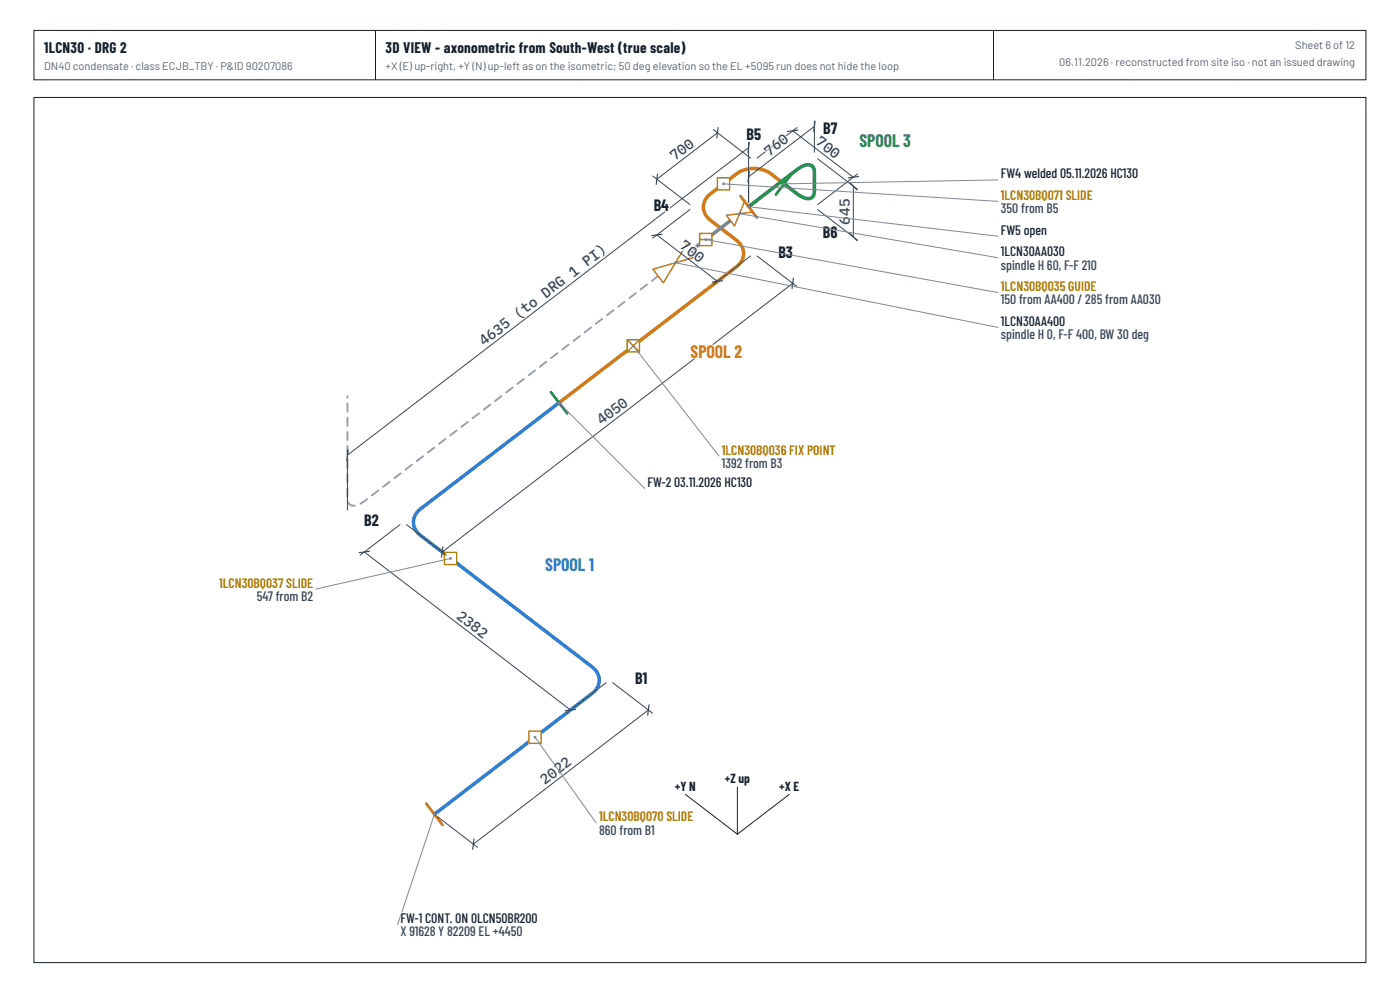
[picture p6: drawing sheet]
<svg xmlns="http://www.w3.org/2000/svg" width="420mm" height="297mm" viewBox="0 0 420 297" stroke-linecap="round" stroke-linejoin="round" font-family="sans-serif">
<defs><g id="words">
<g font-size="5.3" fill="#fff">
<text x="257.9" y="44.2">SPOOL3</text>
<text x="207.3" y="107.3">SPOOL2</text>
<text x="163.7" y="171.4">SPOOL1</text>
</g>
<text font-size="5.3" fill="#2a9653" x="257.9" y="44.2">SPOOL 3</text>
<text font-size="5.3" fill="#d47a1c" x="207.3" y="107.3">SPOOL 2</text>
<text font-size="5.3" fill="#2f7fd8" x="163.7" y="171.4">SPOOL 1</text>
<g font-size="4.8" fill="#fff">
<text x="247.1" y="40.1">B7</text>
<text x="224.1" y="42.1">B5</text>
<text x="196.2" y="63.3">B4</text>
<text x="247" y="71.3">B6</text>
<text x="233.6" y="77.3">B3</text>
<text x="109.3" y="157.9">B2</text>
<text x="190.6" y="205.3">B1</text>
</g>
<g font-size="4.5" fill="#16202a">
<text x="13.3" y="15.9">1LCN30 · DRG 2</text>
<text x="115.7" y="15.9">3D VIEW - axonometric from South-West (true scale)</text>
</g>
<g font-size="4.3" fill="#fff">
<text x="230.8" y="47" transform="rotate(-37 230.8 47)">760</text>
<text x="244.6" y="43" transform="rotate(37 244.6 43)">700</text>
<text x="202.5" y="48.3" transform="rotate(-37 202.5 48.3)">700</text>
<text x="255.1" y="67.4" transform="rotate(-90 255.1 67.4)">645</text>
<text x="203.8" y="74.2" transform="rotate(37 203.8 74.2)">700</text>
<text x="145.3" y="103.8" transform="rotate(-37 145.3 103.8)">4635 (to DRG 1 PI)</text>
<text x="180.6" y="127.6" transform="rotate(-37 180.6 127.6)">4050</text>
<text x="136.8" y="185.3" transform="rotate(37 136.8 185.3)">2382</text>
<text x="163.6" y="235.5" transform="rotate(-37 163.6 235.5)">2022</text>
</g>
<g font-size="4.1" fill="#fff">
<text x="300.4" y="53.5">FW4welded 05.11.2026HC130</text>
<text x="300.4" y="60">1LCN30BQ071SLIDE</text>
<text x="300.4" y="64">350from B5</text>
<text x="300.4" y="70.4">FW5open</text>
<text x="300.4" y="76.9">1LCN30AA030</text>
<text x="300.4" y="80.9">spindleH 60,F-F210</text>
<text x="300.4" y="87.3">1LCN30BQ035GUIDE</text>
<text x="300.4" y="91.3">150from AA400 / 285 fromAA030</text>
<text x="300.4" y="97.8">1LCN30AA400</text>
<text x="300.4" y="101.8">spindleH 0, F-F 400,BW 30deg</text>
<text x="216.7" y="136.4">1LCN30BQ036FIXPOINT</text>
<text x="216.7" y="140.4">1392 fromB3</text>
<text x="194.4" y="146.1">FW-2</text>
<text x="65.8" y="176.3">1LCN30BQ037SLIDE</text>
<text x="77.1" y="180.3">547from B2</text>
<text x="179.8" y="246.4">1LCN30BQ070SLIDE</text>
<text x="179.8" y="250.4">860from B1</text>
<text x="120.2" y="276.9">FW-1 CONT. ON 0LCN50BR200</text>
<text x="120.2" y="280.9">X91628Y82209EL +4450</text>
</g>
<g font-size="4.1" fill="#18222d">
<text x="300.4" y="53.5">FW4 welded05.11.2026 HC130</text>
<text x="300.4" y="70.4">FW5 open</text>
<text x="194.4" y="146.1">FW-203.11.2026 HC130</text>
<text x="202.4" y="146.1">03.11.2026HC130</text>
<text x="120.2" y="276.9">FW-1CONT.ON 0LCN50BR200</text>
</g>
<g font-size="4.1" fill="#a77d00">
<text x="300.4" y="60">1LCN30BQ071 SLIDE</text>
<text x="300.4" y="87.3">1LCN30BQ035 GUIDE</text>
<text x="216.7" y="136.4">1LCN30BQ036 FIX POINT</text>
<text x="65.8" y="176.3">1LCN30BQ037 SLIDE</text>
<text x="179.8" y="246.4">1LCN30BQ070 SLIDE</text>
</g>
<g font-size="4.1" fill="#384656">
<text x="300.4" y="64">350 fromB5</text>
<text x="300.4" y="80.9">spindle H 60, F-F 210</text>
<text x="300.4" y="91.3">150 fromAA400/285from AA030</text>
<text x="300.4" y="101.8">spindle H 0,F-F400, BW30 deg</text>
<text x="216.7" y="140.4">1392from B3</text>
<text x="77.1" y="180.3">547 fromB2</text>
<text x="179.8" y="250.4">860 fromB1</text>
<text x="120.2" y="280.9">X 91628 Y 82209 EL+4450</text>
</g>
<g font-size="3.9" fill="#fff">
<text x="202.6" y="237.3">+YN</text>
<text x="217.6" y="235.1">+Zup</text>
<text x="233.9" y="237.3">+XE</text>
</g>
<g font-size="3.3" fill="#56626e">
<text x="388.8" y="14.8">Sheet 6 of 12</text>
<text x="13.3" y="20.9">DN40 condensate · class ECJB_TBY · P&amp;ID 90207086</text>
<text x="115.7" y="20.9">+X (E) up-right, +Y (N) up-left as on the isometric; 50 deg elevation so the EL +5095 run does not hide the loop</text>
<text x="317.9" y="19.8">06.11.2026 · reconstructed from site iso · not an issued drawing</text>
</g>
</g></defs>
<path d="M10.2 9.1h399.8v14.8h-399.8zM112.6 9.3v14.5M298.3 9.3v14.5M10.2 29.2h399.8v259.6h-399.8z" fill="none" stroke="#16202a" stroke-width=".3"/>
<path d="M167.8 120.8l-41.6 31.9a4.8 4.8 0 0 0 0 7.9l51.5 39.5a4.8 4.8 0 0 1 0 7.9l-47.3 36.3" fill="none" stroke="#2f7fd8" stroke-width="1.1"/>
<path d="M235.3 55.2l-3.9-3a9 9 0 0 0-10.3 0l-7.8 5.9a4.8 4.8 0 0 0 0 8l7.8 6a4.8 4.8 0 0 1 0 7.9l-53.3 40.8" fill="none" stroke="#d47a1c" stroke-width="1.1"/>
<path d="M235.3 55.2l3.9 2.9a4 4 0 0 0 4.5 1.1l.7-1.2v-6.4a2.02 2.02 0 0 0-.9-2 2.02 2.02 0 0 0-2.3 .1l-2 1.2-14.5 11.1" fill="none" stroke="#2a9653" stroke-width="1.1"/>
<path d="M219.2 66.2l-11.3 8.7" fill="none" stroke="#7d8590" stroke-width="1.1"/>
<path d="M195.5 84l1.9-1.4a.29 .29 0 0 1 .4 0 .29 .29 0 0 1-.1 .4l-1.9 1.5a.29 .29 0 0 1-.4-.1 .29 .29 0 0 1 .1-.4zM192.1 86.6l1.9-1.4a.29 .29 0 0 1 .4 0 .29 .29 0 0 1 0 .4l-1.9 1.5a.29 .29 0 0 1-.4-.1 .29 .29 0 0 1 0-.4zM188.8 89.2l1.8-1.5a.29 .29 0 0 1 .5 .1 .29 .29 0 0 1-.1 .4l-1.9 1.4a.29 .29 0 0 1-.4 0 .29 .29 0 0 1 .1-.4zM185.4 91.8l1.9-1.5a.29 .29 0 0 1 .4 .1 .29 .29 0 0 1-.1 .4l-1.9 1.4a.29 .29 0 0 1-.4 0 .29 .29 0 0 1 .1-.4zM182 94.3l1.9-1.4a.29 .29 0 0 1 .4 0 .29 .29 0 0 1 0 .4l-1.9 1.5a.29 .29 0 0 1-.4-.1 .29 .29 0 0 1 0-.4zM178.7 96.9l1.9-1.4a.29 .29 0 0 1 .4 0 .29 .29 0 0 1-.1 .4l-1.9 1.5a.29 .29 0 0 1-.4-.1 .29 .29 0 0 1 .1-.4zM175.3 99.5l1.9-1.5a.29 .29 0 0 1 .4 .1 .29 .29 0 0 1 0 .4l-1.9 1.4a.29 .29 0 0 1-.4 0 .29 .29 0 0 1 0-.4zM172 102l1.8-1.4a.29 .29 0 0 1 .4 .1 .29 .29 0 0 1 0 .4l-1.9 1.4a.29 .29 0 0 1-.4 0 .29 .29 0 0 1 .1-.5zM168.6 104.6l1.9-1.4a.29 .29 0 0 1 .4 0 .29 .29 0 0 1-.1 .4l-1.9 1.5a.29 .29 0 0 1-.4-.1 .29 .29 0 0 1 .1-.4zM165.2 107.2l1.9-1.5a.29 .29 0 0 1 .4 .1 .29 .29 0 0 1 0 .4l-1.9 1.5a.29 .29 0 0 1-.4-.1 .29 .29 0 0 1 0-.4zM161.9 109.8l1.9-1.5a.29 .29 0 0 1 .4 .1 .29 .29 0 0 1-.1 .4l-1.9 1.4a.29 .29 0 0 1-.4 0 .29 .29 0 0 1 .1-.4zM158.5 112.3l1.9-1.4a.29 .29 0 0 1 .4 .1 .29 .29 0 0 1 0 .4l-1.9 1.4a.29 .29 0 0 1-.4 0 .29 .29 0 0 1 0-.5zM155.1 114.9l1.9-1.4a.29 .29 0 0 1 .4 0 .29 .29 0 0 1 0 .4l-1.9 1.5a.29 .29 0 0 1-.4-.1 .29 .29 0 0 1 0-.4zM151.8 117.5l1.9-1.5a.29 .29 0 0 1 .4 .1 .29 .29 0 0 1-.1 .4l-1.9 1.5a.29 .29 0 0 1-.4-.1 .29 .29 0 0 1 .1-.4zM148.4 120.1l1.9-1.5a.29 .29 0 0 1 .4 .1 .29 .29 0 0 1 0 .4l-1.9 1.4a.29 .29 0 0 1-.4 0 .29 .29 0 0 1 0-.4zM145.1 122.6l1.9-1.4a.29 .29 0 0 1 .4 0 .29 .29 0 0 1-.1 .5l-1.9 1.4a.29 .29 0 0 1-.4 0 .29 .29 0 0 1 .1-.5zM141.7 125.2l1.9-1.4a.29 .29 0 0 1 .4 0 .29 .29 0 0 1 0 .4l-1.9 1.5a.29 .29 0 0 1-.4-.1 .29 .29 0 0 1 0-.4zM138.3 127.8l1.9-1.5a.29 .29 0 0 1 .4 .1 .29 .29 0 0 1 0 .4l-1.9 1.5a.29 .29 0 0 1-.4-.1 .29 .29 0 0 1 0-.4zM135 130.4l1.9-1.5a.29 .29 0 0 1 .4 .1 .29 .29 0 0 1-.1 .4l-1.9 1.4a.29 .29 0 0 1-.4 0 .29 .29 0 0 1 .1-.4zM131.6 132.9l1.9-1.4a.29 .29 0 0 1 .4 0 .29 .29 0 0 1 0 .5l-1.9 1.4a.29 .29 0 0 1-.4-.1 .29 .29 0 0 1 0-.4zM128.3 135.5l1.9-1.4a.29 .29 0 0 1 .4 0 .29 .29 0 0 1-.1 .4l-1.9 1.5a.29 .29 0 0 1-.4-.1 .29 .29 0 0 1 .1-.4zM124.9 138.1l1.9-1.5a.29 .29 0 0 1 .4 .1 .29 .29 0 0 1-.1 .4l-1.8 1.5a.29 .29 0 0 1-.5-.1 .29 .29 0 0 1 .1-.4zM121.5 140.7l1.9-1.5a.29 .29 0 0 1 .4 .1 .29 .29 0 0 1 0 .4l-1.9 1.4a.29 .29 0 0 1-.4 0 .29 .29 0 0 1 0-.4zM118.2 143.2l1.9-1.4a.29 .29 0 0 1 .4 0 .29 .29 0 0 1-.1 .5l-1.9 1.4a.29 .29 0 0 1-.4-.1 .29 .29 0 0 1 .1-.4zM114.8 145.8l1.9-1.4a.29 .29 0 0 1 .4 0 .29 .29 0 0 1 0 .4l-1.9 1.5a.29 .29 0 0 1-.4-.1 .29 .29 0 0 1 0-.4zM111.5 148.4l1.9-1.5a.29 .29 0 0 1 .4 .1 .29 .29 0 0 1-.1 .4l-1.9 1.4a.29 .29 0 0 1-.4 0 .29 .29 0 0 1 .1-.4zM108 150.9l.6-.4 .2 .3-.2-.3 .7-.5 .2 .3-.2-.3 .7-.5a.29 .29 0 0 1 .4 .1 .29 .29 0 0 1-.1 .4l-1.9 1.3h-.4zM104.3 150.5h.4l.2 .4-.2 .1 .2-.2 .3 .4-.2 .2 .1-.3 .4 .2-.1 .3v-.3l.5 .1-.1 .3v-.3h.5v.3v-.3a.33 .33 0 0 1 .5 .3 .33 .33 0 0 1-.5 .3l-1.5-.4-.6-.7zM104.1 146.3l.4 .1 .1 2.5a.29 .29 0 0 1-.3 .3 .29 .29 0 0 1-.3-.3zM104.1 142.1l.4 .1 .1 2.5a.29 .29 0 0 1-.3 .3 .29 .29 0 0 1-.3-.3zM104.1 137.8l.4 .1 .1 2.5a.29 .29 0 0 1-.3 .3 .29 .29 0 0 1-.3-.3zM104.1 133.6l.4 .1 .1 2.5a.29 .29 0 0 1-.3 .3 .29 .29 0 0 1-.3-.3zM104.1 129.4l.4 .1 .1 2.5a.29 .29 0 0 1-.3 .3 .29 .29 0 0 1-.3-.3zM104.1 125.1l.4 .1 .1 2.5a.29 .29 0 0 1-.3 .3 .29 .29 0 0 1-.3-.3zM104.1 120.9l.4 .1 .1 2.5a.29 .29 0 0 1-.3 .3 .29 .29 0 0 1-.3-.3zM104.1 118.6h.4l.1 .7a.29 .29 0 0 1-.3 .3 .29 .29 0 0 1-.3-.3z" fill="#98a2ae"/>
<path d="M218 64.6l4-.5-1.5 3.7z" fill="#fff"/>
<path d="M218 64.6l4-.5-1.5 3.7z" fill="none" stroke="#bf3a2c" stroke-width=".42"/>
<path d="M223.5 60.4l2.4 3.2-3.9 .5z" fill="#fff"/>
<path d="M223.5 60.4l2.4 3.2-3.9 .5z" fill="none" stroke="#bf3a2c" stroke-width=".42"/>
<path d="M196 80.8l6.7-2-3.6 6.1z" fill="#fff"/>
<path d="M196 80.8l6.7-2-3.6 6.1z" fill="none" stroke="#bf3a2c" stroke-width=".42"/>
<path d="M206.4 72.8l3.1 4.1-6.8 1.9z" fill="#fff"/>
<path d="M206.4 72.8l3.1 4.1-6.8 1.9z" fill="none" stroke="#bf3a2c" stroke-width=".42"/>
<path d="M222.2 58.8l4.9 6.4M127.9 241.1l4.9 6.4" fill="none" stroke="#c42b2b" stroke-width=".79"/>
<path d="M237.8 51.9l-4.9 6.5M165.3 117.6l5 6.4" fill="none" stroke="#15803d" stroke-width=".79"/>
<path d="M158.7 219.3h3.7v3.7h-3.7z" fill="#fff"/>
<path d="M158.7 219.3h3.7v3.7h-3.7z" fill="none" stroke="#a77d00" stroke-width=".42"/>
<path d="M133.4 165.7h3.7v3.7h-3.7z" fill="#fff"/>
<path d="M133.4 165.7h3.7v3.7h-3.7z" fill="none" stroke="#a77d00" stroke-width=".42"/>
<path d="M188.2 101.9h3.7v3.7h-3.7z" fill="#fff"/>
<path d="M188.2 101.9h3.7v3.7h-3.7zM188.2 101.9l3.7 3.7M191.9 101.9l-3.7 3.7" fill="none" stroke="#a77d00" stroke-width=".42"/>
<path d="M215.3 53.3h3.7v3.7h-3.7z" fill="#fff"/>
<path d="M215.3 53.3h3.7v3.7h-3.7z" fill="none" stroke="#a77d00" stroke-width=".42"/>
<path d="M210 70h3.7v3.7h-3.7z" fill="#fff"/>
<path d="M210 70h3.7v3.7h-3.7zM210 71.9h3.7" fill="none" stroke="#a77d00" stroke-width=".42"/>
<g fill="none" stroke="#384656" stroke-width=".3">
<path d="M214.1 38.9l11.2 8.5M215.3 39.8l-18.1 14M237.9 39.2l18.2 14M239.2 38.3l-12 9.1M244.4 36.3v9.4M244.4 37.9l-19.7 15.1M195.9 52.8l11.2 8.6M224.7 42.7v18.1M224.7 44.3l-120.4 92.2M245.4 47.6l12 9.2M256.1 55.8v15.3M257.4 52.2l-12 9.2"/>
<path d="M197.2 70.5l18.1 13.9M207.1 62.9l-11.2 8.5M225.3 76.8l-11.2 8.6M227.2 76.8l12 9.2M245.4 62.9l12 9.1M237.9 85l-105.2 80.6M104.3 135v18M120.1 157.4l-12 9.2M122 157.4l12 9.2M109.3 165.6l61.9 47.4M181.9 204.8l-11.9 9.2M183.9 204.8l12 9.2"/>
<path d="M194.6 213l-52.5 40.3M131.4 245l11.9 9.2"/>
</g>
<g fill="none" stroke="#384656" stroke-width=".34">
<path d="M215.5 38.3l-.4 3.1M239.5 39l-3.1 .4M244.6 36.4l-.4 3.1M197.4 52.2l-.5 3.1M224.9 51.5l-.4 3.1M224.9 42.7l-.4 3.2M255 54.7l2.2 2.3M257.7 53l-3.1 .4M198.7 70.3l-3.1 .4M255 70l2.2 2.2M216.9 84.2l-3.1 .4M238.1 83.5l-.4 3.1"/>
<path d="M104.5 135l-.4 3.1M110.9 165.4l-3.1 .4M132.9 164l-.4 3.2M172.8 212.8l-3.1 .4M194.8 211.5l-.4 3.1M142.3 251.7l-.4 3.1"/>
</g>
<path d="M130.4 244.3l-11 33.1" fill="none" stroke="#7d8994" stroke-width=".3"/>
<circle cx="130.4" cy="244.3" r=".42" fill="#7d8994"/>
<path d="M167.8 120.8l25.7 25.7" fill="none" stroke="#7d8994" stroke-width=".3"/>
<circle cx="167.8" cy="120.8" r=".42" fill="#7d8994"/>
<path d="M160.6 221.2l18.3 25.7" fill="none" stroke="#7d8994" stroke-width=".3"/>
<circle cx="160.6" cy="221.2" r=".42" fill="#7d8994"/>
<path d="M135.2 167.5l-40.4 9.2" fill="none" stroke="#7d8994" stroke-width=".3"/>
<circle cx="135.2" cy="167.5" r=".42" fill="#7d8994"/>
<path d="M190.1 103.8l25.7 33" fill="none" stroke="#7d8994" stroke-width=".3"/>
<circle cx="190.1" cy="103.8" r=".42" fill="#7d8994"/>
<path d="M299.5 54l-64.2 1.2" fill="none" stroke="#7d8994" stroke-width=".3"/>
<circle cx="235.3" cy="55.2" r=".42" fill="#7d8994"/>
<path d="M217.2 55.2l82.3 5.2" fill="none" stroke="#7d8994" stroke-width=".3"/>
<circle cx="217.2" cy="55.2" r=".42" fill="#7d8994"/>
<path d="M224.7 62l74.8 8.9" fill="none" stroke="#7d8994" stroke-width=".3"/>
<circle cx="224.7" cy="62" r=".42" fill="#7d8994"/>
<path d="M222 64.1l77.5 13.2" fill="none" stroke="#7d8994" stroke-width=".3"/>
<circle cx="222" cy="64.1" r=".42" fill="#7d8994"/>
<path d="M211.8 71.9l87.7 15.9" fill="none" stroke="#7d8994" stroke-width=".3"/>
<circle cx="211.8" cy="71.9" r=".42" fill="#7d8994"/>
<path d="M202.7 78.8l96.8 19.4" fill="none" stroke="#7d8994" stroke-width=".3"/>
<circle cx="202.7" cy="78.8" r=".42" fill="#7d8994"/>
<path d="M205.7 238.3l15.6 12M221.3 236.1v14.2M236.9 238.3l-15.6 12" fill="none" stroke="#18222d" stroke-width=".3"/>
<use href="#words"/>
</svg>
